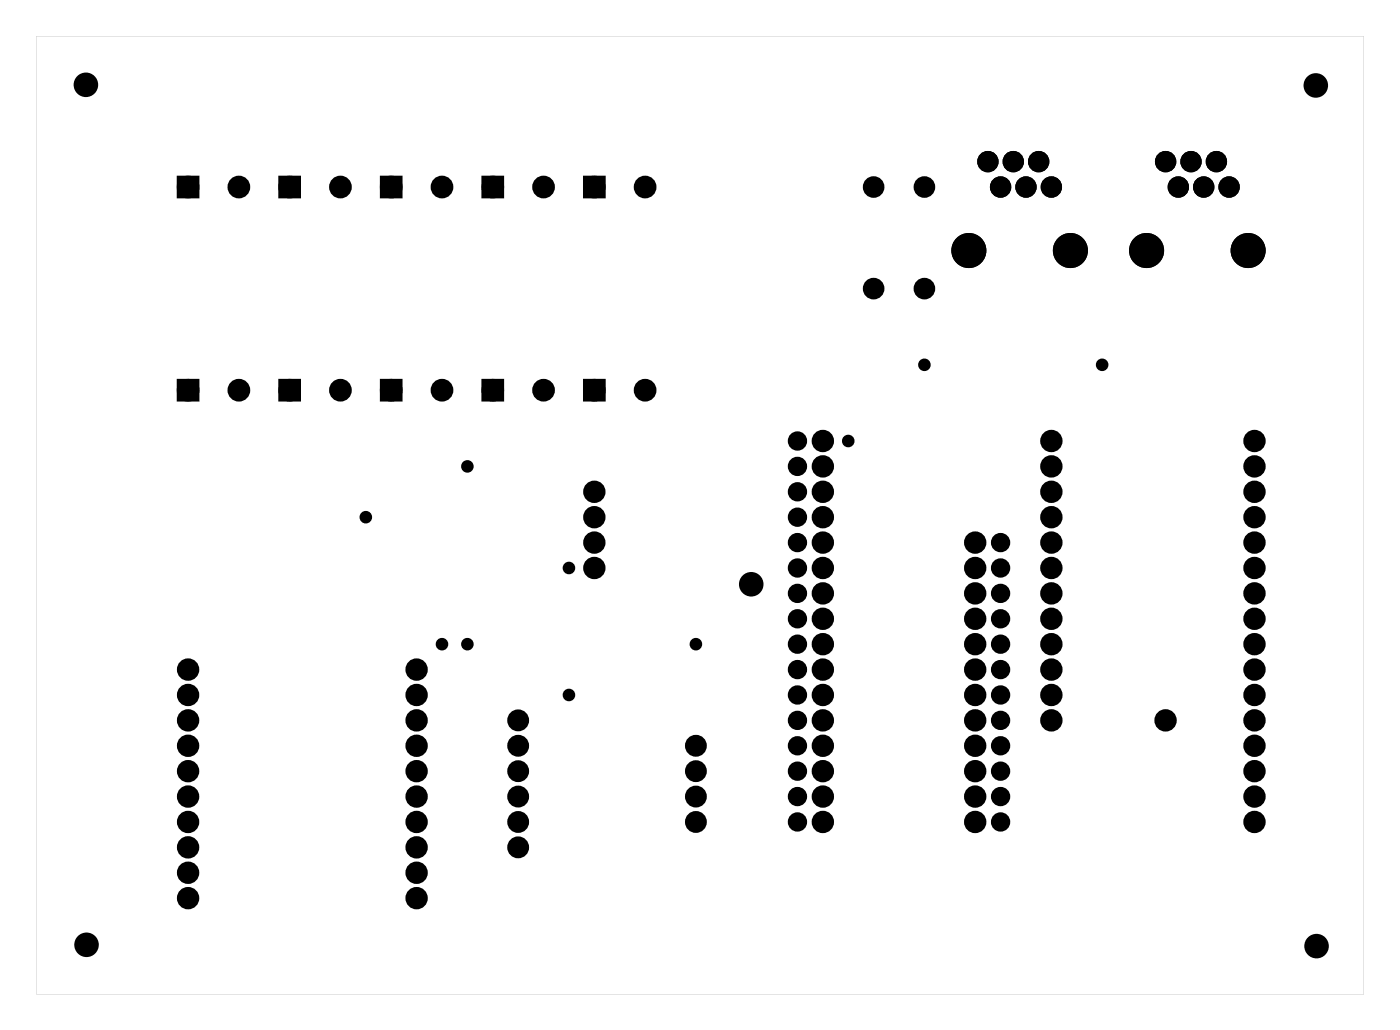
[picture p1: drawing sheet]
<svg xmlns="http://www.w3.org/2000/svg" width="140mm" height="103mm" viewBox="0 0 140 103" stroke-linecap="round" stroke-linejoin="round" font-family="sans-serif">
<g fill="#000">
<path d="M18.1 18h1.5v1.5h-1.5zM28.2 18h1.5v1.5h-1.5zM38.4 18h1.5v1.5h-1.5zM48.5 18h1.6v1.5h-1.6zM58.7 18h1.5v1.5h-1.5zM18.1 38.3h1.5v1.5h-1.5zM28.2 38.3h1.5v1.5h-1.5zM38.4 38.3h1.5v1.5h-1.5zM48.5 38.3h1.6v1.5h-1.6zM58.7 38.3h1.5v1.5h-1.5z"/>
<path d="M3.6 3.6h132.8v95.8h-132.8zM3.6 3.6v95.8h132.8v-95.8z"/>
</g>
<g fill="#000">
<circle cx="8.6" cy="8.5" r="1.1"/>
<circle cx="18.8" cy="18.7" r=".75"/>
<circle cx="23.9" cy="18.7" r=".75"/>
<circle cx="29" cy="18.7" r=".75"/>
<circle cx="34.1" cy="18.7" r=".75"/>
<circle cx="39.1" cy="18.7" r=".75"/>
<circle cx="44.2" cy="18.7" r=".75"/>
<circle cx="49.3" cy="18.7" r=".75"/>
<circle cx="54.4" cy="18.7" r=".75"/>
<circle cx="59.5" cy="18.7" r=".75"/>
<circle cx="64.5" cy="18.7" r=".75"/>
<circle cx="87.4" cy="18.7" r=".7"/>
<circle cx="92.5" cy="18.7" r=".7"/>
<circle cx="98.8" cy="16.2" r=".72"/>
<circle cx="100.1" cy="18.7" r=".72"/>
<circle cx="101.4" cy="16.2" r=".72"/>
<circle cx="102.6" cy="18.7" r=".72"/>
<circle cx="103.9" cy="16.2" r=".72"/>
<circle cx="105.2" cy="18.7" r=".72"/>
<circle cx="116.6" cy="16.2" r=".72"/>
<circle cx="117.9" cy="18.7" r=".72"/>
<circle cx="119.1" cy="16.2" r=".72"/>
<circle cx="120.4" cy="18.7" r=".72"/>
<circle cx="121.7" cy="16.2" r=".72"/>
<circle cx="123" cy="18.7" r=".72"/>
<circle cx="131.6" cy="8.5" r="1.1"/>
<circle cx="18.8" cy="39" r=".75"/>
<circle cx="23.9" cy="39" r=".75"/>
<circle cx="29" cy="39" r=".75"/>
<circle cx="34.1" cy="39" r=".75"/>
<circle cx="39.1" cy="39" r=".75"/>
<circle cx="44.2" cy="39" r=".75"/>
<circle cx="49.3" cy="39" r=".75"/>
<circle cx="54.4" cy="39" r=".75"/>
<circle cx="59.5" cy="39" r=".75"/>
<circle cx="64.5" cy="39" r=".75"/>
<circle cx="87.4" cy="28.9" r=".7"/>
<circle cx="92.5" cy="36.5" r=".35"/>
<circle cx="92.5" cy="28.9" r=".7"/>
<circle cx="96.9" cy="25.1" r="1.63"/>
<circle cx="107.1" cy="25.1" r="1.63"/>
<circle cx="110.3" cy="36.5" r=".35"/>
<circle cx="114.7" cy="25.1" r="1.63"/>
<circle cx="124.9" cy="25.1" r="1.63"/>
<circle cx="36.6" cy="51.7" r=".35"/>
<circle cx="46.8" cy="46.6" r=".35"/>
<circle cx="56.9" cy="56.8" r=".35"/>
<circle cx="59.5" cy="49.2" r=".74"/>
<circle cx="59.5" cy="54.3" r=".74"/>
<circle cx="59.5" cy="56.8" r=".74"/>
<circle cx="59.5" cy="51.7" r=".74"/>
<circle cx="75.2" cy="58.4" r="1.1"/>
<circle cx="79.8" cy="51.7" r=".67"/>
<circle cx="79.8" cy="44.1" r=".67"/>
<circle cx="79.8" cy="49.2" r=".67"/>
<circle cx="79.8" cy="56.8" r=".67"/>
<circle cx="79.8" cy="59.3" r=".67"/>
<circle cx="79.8" cy="46.6" r=".67"/>
<circle cx="79.8" cy="54.3" r=".67"/>
<circle cx="82.3" cy="46.6" r=".74"/>
<circle cx="82.3" cy="54.3" r=".74"/>
<circle cx="82.3" cy="56.8" r=".74"/>
<circle cx="82.3" cy="49.2" r=".74"/>
<circle cx="82.3" cy="44.1" r=".74"/>
<circle cx="82.3" cy="51.7" r=".74"/>
<circle cx="82.3" cy="59.3" r=".74"/>
<circle cx="84.9" cy="44.1" r=".35"/>
<circle cx="97.6" cy="54.3" r=".74"/>
<circle cx="97.6" cy="56.8" r=".74"/>
<circle cx="97.6" cy="59.3" r=".74"/>
<circle cx="100.1" cy="56.8" r=".67"/>
<circle cx="100.1" cy="59.3" r=".67"/>
<circle cx="100.1" cy="54.3" r=".67"/>
<circle cx="105.2" cy="46.6" r=".74"/>
<circle cx="105.2" cy="44.1" r=".74"/>
<circle cx="105.2" cy="49.2" r=".74"/>
<circle cx="105.2" cy="54.3" r=".74"/>
<circle cx="105.2" cy="56.8" r=".74"/>
<circle cx="105.2" cy="51.7" r=".74"/>
<circle cx="105.2" cy="59.3" r=".74"/>
<circle cx="125.5" cy="46.6" r=".74"/>
<circle cx="125.5" cy="44.1" r=".74"/>
<circle cx="125.5" cy="56.8" r=".74"/>
<circle cx="125.5" cy="49.2" r=".74"/>
<circle cx="125.5" cy="54.3" r=".74"/>
<circle cx="125.5" cy="51.7" r=".74"/>
<circle cx="125.5" cy="59.3" r=".74"/>
<circle cx="18.8" cy="69.5" r=".74"/>
<circle cx="18.8" cy="77.1" r=".74"/>
<circle cx="18.8" cy="79.7" r=".74"/>
<circle cx="18.8" cy="72" r=".74"/>
<circle cx="18.8" cy="74.6" r=".74"/>
<circle cx="18.8" cy="67" r=".74"/>
<circle cx="41.7" cy="77.1" r=".74"/>
<circle cx="41.7" cy="69.5" r=".74"/>
<circle cx="41.7" cy="79.7" r=".74"/>
<circle cx="41.7" cy="72" r=".74"/>
<circle cx="41.7" cy="74.6" r=".74"/>
<circle cx="41.7" cy="67" r=".74"/>
<circle cx="44.2" cy="64.4" r=".35"/>
<circle cx="46.8" cy="64.4" r=".35"/>
<circle cx="51.8" cy="74.6" r=".73"/>
<circle cx="51.8" cy="77.1" r=".73"/>
<circle cx="51.8" cy="79.7" r=".73"/>
<circle cx="51.8" cy="72" r=".73"/>
<circle cx="56.9" cy="69.5" r=".35"/>
<circle cx="69.6" cy="64.4" r=".35"/>
<circle cx="69.6" cy="74.6" r=".73"/>
<circle cx="69.6" cy="77.1" r=".73"/>
<circle cx="69.6" cy="79.7" r=".73"/>
<circle cx="79.8" cy="72" r=".67"/>
<circle cx="79.8" cy="79.7" r=".67"/>
<circle cx="79.8" cy="64.4" r=".67"/>
<circle cx="79.8" cy="77.1" r=".67"/>
<circle cx="79.8" cy="69.5" r=".67"/>
<circle cx="79.8" cy="61.9" r=".67"/>
<circle cx="79.8" cy="67" r=".67"/>
<circle cx="79.8" cy="74.6" r=".67"/>
<circle cx="82.3" cy="61.9" r=".74"/>
<circle cx="82.3" cy="64.4" r=".74"/>
<circle cx="82.3" cy="69.5" r=".74"/>
<circle cx="82.3" cy="79.7" r=".74"/>
<circle cx="82.3" cy="77.1" r=".74"/>
<circle cx="82.3" cy="72" r=".74"/>
<circle cx="82.3" cy="74.6" r=".74"/>
<circle cx="82.3" cy="67" r=".74"/>
<circle cx="97.6" cy="77.1" r=".74"/>
<circle cx="97.6" cy="61.9" r=".74"/>
<circle cx="97.6" cy="69.5" r=".74"/>
<circle cx="97.6" cy="72" r=".74"/>
<circle cx="97.6" cy="79.7" r=".74"/>
<circle cx="97.6" cy="64.4" r=".74"/>
<circle cx="97.6" cy="67" r=".74"/>
<circle cx="97.6" cy="74.6" r=".74"/>
<circle cx="100.1" cy="64.4" r=".67"/>
<circle cx="100.1" cy="79.7" r=".67"/>
<circle cx="100.1" cy="72" r=".67"/>
<circle cx="100.1" cy="77.1" r=".67"/>
<circle cx="100.1" cy="61.9" r=".67"/>
<circle cx="100.1" cy="69.5" r=".67"/>
<circle cx="100.1" cy="74.6" r=".67"/>
<circle cx="100.1" cy="67" r=".67"/>
<circle cx="105.2" cy="61.9" r=".74"/>
<circle cx="105.2" cy="69.5" r=".74"/>
<circle cx="105.2" cy="64.4" r=".74"/>
<circle cx="105.2" cy="72" r=".74"/>
<circle cx="105.2" cy="67" r=".74"/>
<circle cx="116.6" cy="72" r=".74"/>
<circle cx="125.5" cy="77.1" r=".74"/>
<circle cx="125.5" cy="69.5" r=".74"/>
<circle cx="125.5" cy="72" r=".74"/>
<circle cx="125.5" cy="79.7" r=".74"/>
<circle cx="125.5" cy="61.9" r=".74"/>
<circle cx="125.5" cy="64.4" r=".74"/>
<circle cx="125.5" cy="74.6" r=".74"/>
<circle cx="125.5" cy="67" r=".74"/>
<circle cx="8.7" cy="94.5" r="1.1"/>
<circle cx="18.8" cy="84.7" r=".74"/>
<circle cx="18.8" cy="87.3" r=".74"/>
<circle cx="18.8" cy="89.8" r=".74"/>
<circle cx="18.8" cy="82.2" r=".74"/>
<circle cx="41.7" cy="84.7" r=".74"/>
<circle cx="41.7" cy="87.3" r=".74"/>
<circle cx="41.7" cy="89.8" r=".74"/>
<circle cx="41.7" cy="82.2" r=".74"/>
<circle cx="51.8" cy="82.2" r=".73"/>
<circle cx="51.8" cy="84.7" r=".73"/>
<circle cx="69.6" cy="82.2" r=".73"/>
<circle cx="79.8" cy="82.2" r=".67"/>
<circle cx="82.3" cy="82.2" r=".74"/>
<circle cx="97.6" cy="82.2" r=".74"/>
<circle cx="100.1" cy="82.2" r=".67"/>
<circle cx="125.5" cy="82.2" r=".74"/>
<circle cx="131.7" cy="94.6" r="1.1"/>
</g>
<g fill="none" stroke="#000" stroke-width=".76" stroke-linecap="butt">
<path d="M18.1 18h1.5v1.5h-1.5zM28.2 18h1.5v1.5h-1.5zM38.4 18h1.5v1.5h-1.5zM48.5 18h1.6v1.5h-1.6zM58.7 18h1.5v1.5h-1.5zM18.1 38.3h1.5v1.5h-1.5zM28.2 38.3h1.5v1.5h-1.5zM38.4 38.3h1.5v1.5h-1.5zM48.5 38.3h1.6v1.5h-1.6zM58.7 38.3h1.5v1.5h-1.5z"/>
<circle cx="18.8" cy="18.7" r=".75"/>
<circle cx="23.9" cy="18.7" r=".75"/>
<circle cx="29" cy="18.7" r=".75"/>
<circle cx="34.1" cy="18.7" r=".75"/>
<circle cx="39.1" cy="18.7" r=".75"/>
<circle cx="44.2" cy="18.7" r=".75"/>
<circle cx="49.3" cy="18.7" r=".75"/>
<circle cx="54.4" cy="18.7" r=".75"/>
<circle cx="59.5" cy="18.7" r=".75"/>
<circle cx="64.5" cy="18.7" r=".75"/>
<circle cx="87.4" cy="18.7" r=".7"/>
<circle cx="92.5" cy="18.7" r=".7"/>
<circle cx="18.8" cy="39" r=".75"/>
<circle cx="23.9" cy="39" r=".75"/>
<circle cx="29" cy="39" r=".75"/>
<circle cx="34.1" cy="39" r=".75"/>
<circle cx="39.1" cy="39" r=".75"/>
<circle cx="44.2" cy="39" r=".75"/>
<circle cx="49.3" cy="39" r=".75"/>
<circle cx="54.4" cy="39" r=".75"/>
<circle cx="59.5" cy="39" r=".75"/>
<circle cx="64.5" cy="39" r=".75"/>
<circle cx="87.4" cy="28.9" r=".7"/>
<circle cx="92.5" cy="28.9" r=".7"/>
<circle cx="59.5" cy="51.7" r=".74"/>
<circle cx="59.5" cy="49.2" r=".74"/>
<circle cx="59.5" cy="54.3" r=".74"/>
<circle cx="59.5" cy="56.8" r=".74"/>
<circle cx="82.3" cy="46.6" r=".74"/>
<circle cx="82.3" cy="44.1" r=".74"/>
<circle cx="82.3" cy="49.2" r=".74"/>
<circle cx="82.3" cy="51.7" r=".74"/>
<circle cx="82.3" cy="59.3" r=".74"/>
<circle cx="82.3" cy="54.3" r=".74"/>
<circle cx="82.3" cy="56.8" r=".74"/>
<circle cx="97.6" cy="56.8" r=".74"/>
<circle cx="97.6" cy="54.3" r=".74"/>
<circle cx="97.6" cy="59.3" r=".74"/>
<circle cx="105.2" cy="46.6" r=".74"/>
<circle cx="105.2" cy="44.1" r=".74"/>
<circle cx="105.2" cy="51.7" r=".74"/>
<circle cx="105.2" cy="49.2" r=".74"/>
<circle cx="105.2" cy="59.3" r=".74"/>
<circle cx="105.2" cy="56.8" r=".74"/>
<circle cx="105.2" cy="54.3" r=".74"/>
<circle cx="125.5" cy="46.6" r=".74"/>
<circle cx="125.5" cy="44.1" r=".74"/>
<circle cx="125.5" cy="51.7" r=".74"/>
<circle cx="125.5" cy="49.2" r=".74"/>
<circle cx="125.5" cy="54.3" r=".74"/>
<circle cx="125.5" cy="56.8" r=".74"/>
<circle cx="125.5" cy="59.3" r=".74"/>
<circle cx="18.8" cy="69.5" r=".74"/>
<circle cx="18.8" cy="67" r=".74"/>
<circle cx="18.8" cy="72" r=".74"/>
<circle cx="18.8" cy="74.6" r=".74"/>
<circle cx="18.8" cy="79.7" r=".74"/>
<circle cx="18.8" cy="77.1" r=".74"/>
<circle cx="41.7" cy="69.5" r=".74"/>
<circle cx="41.7" cy="67" r=".74"/>
<circle cx="41.7" cy="74.6" r=".74"/>
<circle cx="41.7" cy="72" r=".74"/>
<circle cx="41.7" cy="79.7" r=".74"/>
<circle cx="41.7" cy="77.1" r=".74"/>
<circle cx="82.3" cy="74.6" r=".74"/>
<circle cx="82.3" cy="77.1" r=".74"/>
<circle cx="82.3" cy="67" r=".74"/>
<circle cx="82.3" cy="72" r=".74"/>
<circle cx="82.3" cy="69.5" r=".74"/>
<circle cx="82.3" cy="79.7" r=".74"/>
<circle cx="82.3" cy="64.4" r=".74"/>
<circle cx="82.3" cy="61.9" r=".74"/>
<circle cx="97.6" cy="77.1" r=".74"/>
<circle cx="97.6" cy="79.7" r=".74"/>
<circle cx="97.6" cy="74.6" r=".74"/>
<circle cx="97.6" cy="61.9" r=".74"/>
<circle cx="97.6" cy="69.5" r=".74"/>
<circle cx="97.6" cy="64.4" r=".74"/>
<circle cx="97.6" cy="67" r=".74"/>
<circle cx="97.6" cy="72" r=".74"/>
<circle cx="105.2" cy="69.5" r=".74"/>
<circle cx="105.2" cy="67" r=".74"/>
<circle cx="105.2" cy="72" r=".74"/>
<circle cx="105.2" cy="64.4" r=".74"/>
<circle cx="105.2" cy="61.9" r=".74"/>
<circle cx="116.6" cy="72" r=".74"/>
<circle cx="125.5" cy="67" r=".74"/>
<circle cx="125.5" cy="72" r=".74"/>
<circle cx="125.5" cy="74.6" r=".74"/>
<circle cx="125.5" cy="77.1" r=".74"/>
<circle cx="125.5" cy="69.5" r=".74"/>
<circle cx="125.5" cy="79.7" r=".74"/>
<circle cx="125.5" cy="64.4" r=".74"/>
<circle cx="125.5" cy="61.9" r=".74"/>
<circle cx="18.8" cy="89.8" r=".74"/>
<circle cx="18.8" cy="87.3" r=".74"/>
<circle cx="18.8" cy="84.7" r=".74"/>
<circle cx="18.8" cy="82.2" r=".74"/>
<circle cx="41.7" cy="89.8" r=".74"/>
<circle cx="41.7" cy="87.3" r=".74"/>
<circle cx="41.7" cy="84.7" r=".74"/>
<circle cx="41.7" cy="82.2" r=".74"/>
<circle cx="82.3" cy="82.2" r=".74"/>
<circle cx="97.6" cy="82.2" r=".74"/>
<circle cx="125.5" cy="82.2" r=".74"/>
</g>
<g fill="none" stroke="#000" stroke-width=".55">
<circle cx="92.5" cy="36.5" r=".35"/>
<circle cx="110.3" cy="36.5" r=".35"/>
<circle cx="36.6" cy="51.7" r=".35"/>
<circle cx="46.8" cy="46.6" r=".35"/>
<circle cx="56.9" cy="56.8" r=".35"/>
<circle cx="84.9" cy="44.1" r=".35"/>
<circle cx="44.2" cy="64.4" r=".35"/>
<circle cx="46.8" cy="64.4" r=".35"/>
<circle cx="56.9" cy="69.5" r=".35"/>
<circle cx="69.6" cy="64.4" r=".35"/>
</g>
<g fill="none" stroke="#000" stroke-width=".59">
<circle cx="79.8" cy="51.7" r=".67"/>
<circle cx="79.8" cy="56.8" r=".67"/>
<circle cx="79.8" cy="54.3" r=".67"/>
<circle cx="79.8" cy="59.3" r=".67"/>
<circle cx="79.8" cy="46.6" r=".67"/>
<circle cx="79.8" cy="44.1" r=".67"/>
<circle cx="79.8" cy="49.2" r=".67"/>
<circle cx="100.1" cy="54.3" r=".67"/>
<circle cx="100.1" cy="56.8" r=".67"/>
<circle cx="100.1" cy="59.3" r=".67"/>
<circle cx="79.8" cy="72" r=".67"/>
<circle cx="79.8" cy="69.5" r=".67"/>
<circle cx="79.8" cy="61.9" r=".67"/>
<circle cx="79.8" cy="79.7" r=".67"/>
<circle cx="79.8" cy="77.1" r=".67"/>
<circle cx="79.8" cy="74.6" r=".67"/>
<circle cx="79.8" cy="67" r=".67"/>
<circle cx="79.8" cy="64.4" r=".67"/>
<circle cx="100.1" cy="64.4" r=".67"/>
<circle cx="100.1" cy="69.5" r=".67"/>
<circle cx="100.1" cy="77.1" r=".67"/>
<circle cx="100.1" cy="79.7" r=".67"/>
<circle cx="100.1" cy="61.9" r=".67"/>
<circle cx="100.1" cy="72" r=".67"/>
<circle cx="100.1" cy="74.6" r=".67"/>
<circle cx="100.1" cy="67" r=".67"/>
<circle cx="79.8" cy="82.2" r=".67"/>
<circle cx="100.1" cy="82.2" r=".67"/>
</g>
<g fill="none" stroke="#000" stroke-width=".72" stroke-linecap="butt">
<circle cx="51.8" cy="72" r=".73"/>
<circle cx="51.8" cy="74.6" r=".73"/>
<circle cx="51.8" cy="79.7" r=".73"/>
<circle cx="51.8" cy="77.1" r=".73"/>
<circle cx="69.6" cy="74.6" r=".73"/>
<circle cx="69.6" cy="79.7" r=".73"/>
<circle cx="69.6" cy="77.1" r=".73"/>
<circle cx="51.8" cy="84.7" r=".73"/>
<circle cx="51.8" cy="82.2" r=".73"/>
<circle cx="69.6" cy="82.2" r=".73"/>
</g>
<g fill="none" stroke="#000" stroke-width=".25">
<circle cx="8.6" cy="8.5" r="1.1"/>
<circle cx="131.6" cy="8.5" r="1.1"/>
<circle cx="96.9" cy="25.1" r="1.63"/>
<circle cx="107.1" cy="25.1" r="1.63"/>
<circle cx="114.7" cy="25.1" r="1.63"/>
<circle cx="124.9" cy="25.1" r="1.63"/>
<circle cx="75.2" cy="58.4" r="1.1"/>
<circle cx="8.7" cy="94.5" r="1.1"/>
<circle cx="131.7" cy="94.6" r="1.1"/>
</g>
<g fill="none" stroke="#000" stroke-width=".69" stroke-linecap="butt">
<circle cx="98.8" cy="16.2" r=".72"/>
<circle cx="100.1" cy="18.7" r=".72"/>
<circle cx="101.4" cy="16.2" r=".72"/>
<circle cx="102.6" cy="18.7" r=".72"/>
<circle cx="103.9" cy="16.2" r=".72"/>
<circle cx="105.2" cy="18.7" r=".72"/>
<circle cx="116.6" cy="16.2" r=".72"/>
<circle cx="117.9" cy="18.7" r=".72"/>
<circle cx="119.1" cy="16.2" r=".72"/>
<circle cx="120.4" cy="18.7" r=".72"/>
<circle cx="121.7" cy="16.2" r=".72"/>
<circle cx="123" cy="18.7" r=".72"/>
</g>
</svg>
